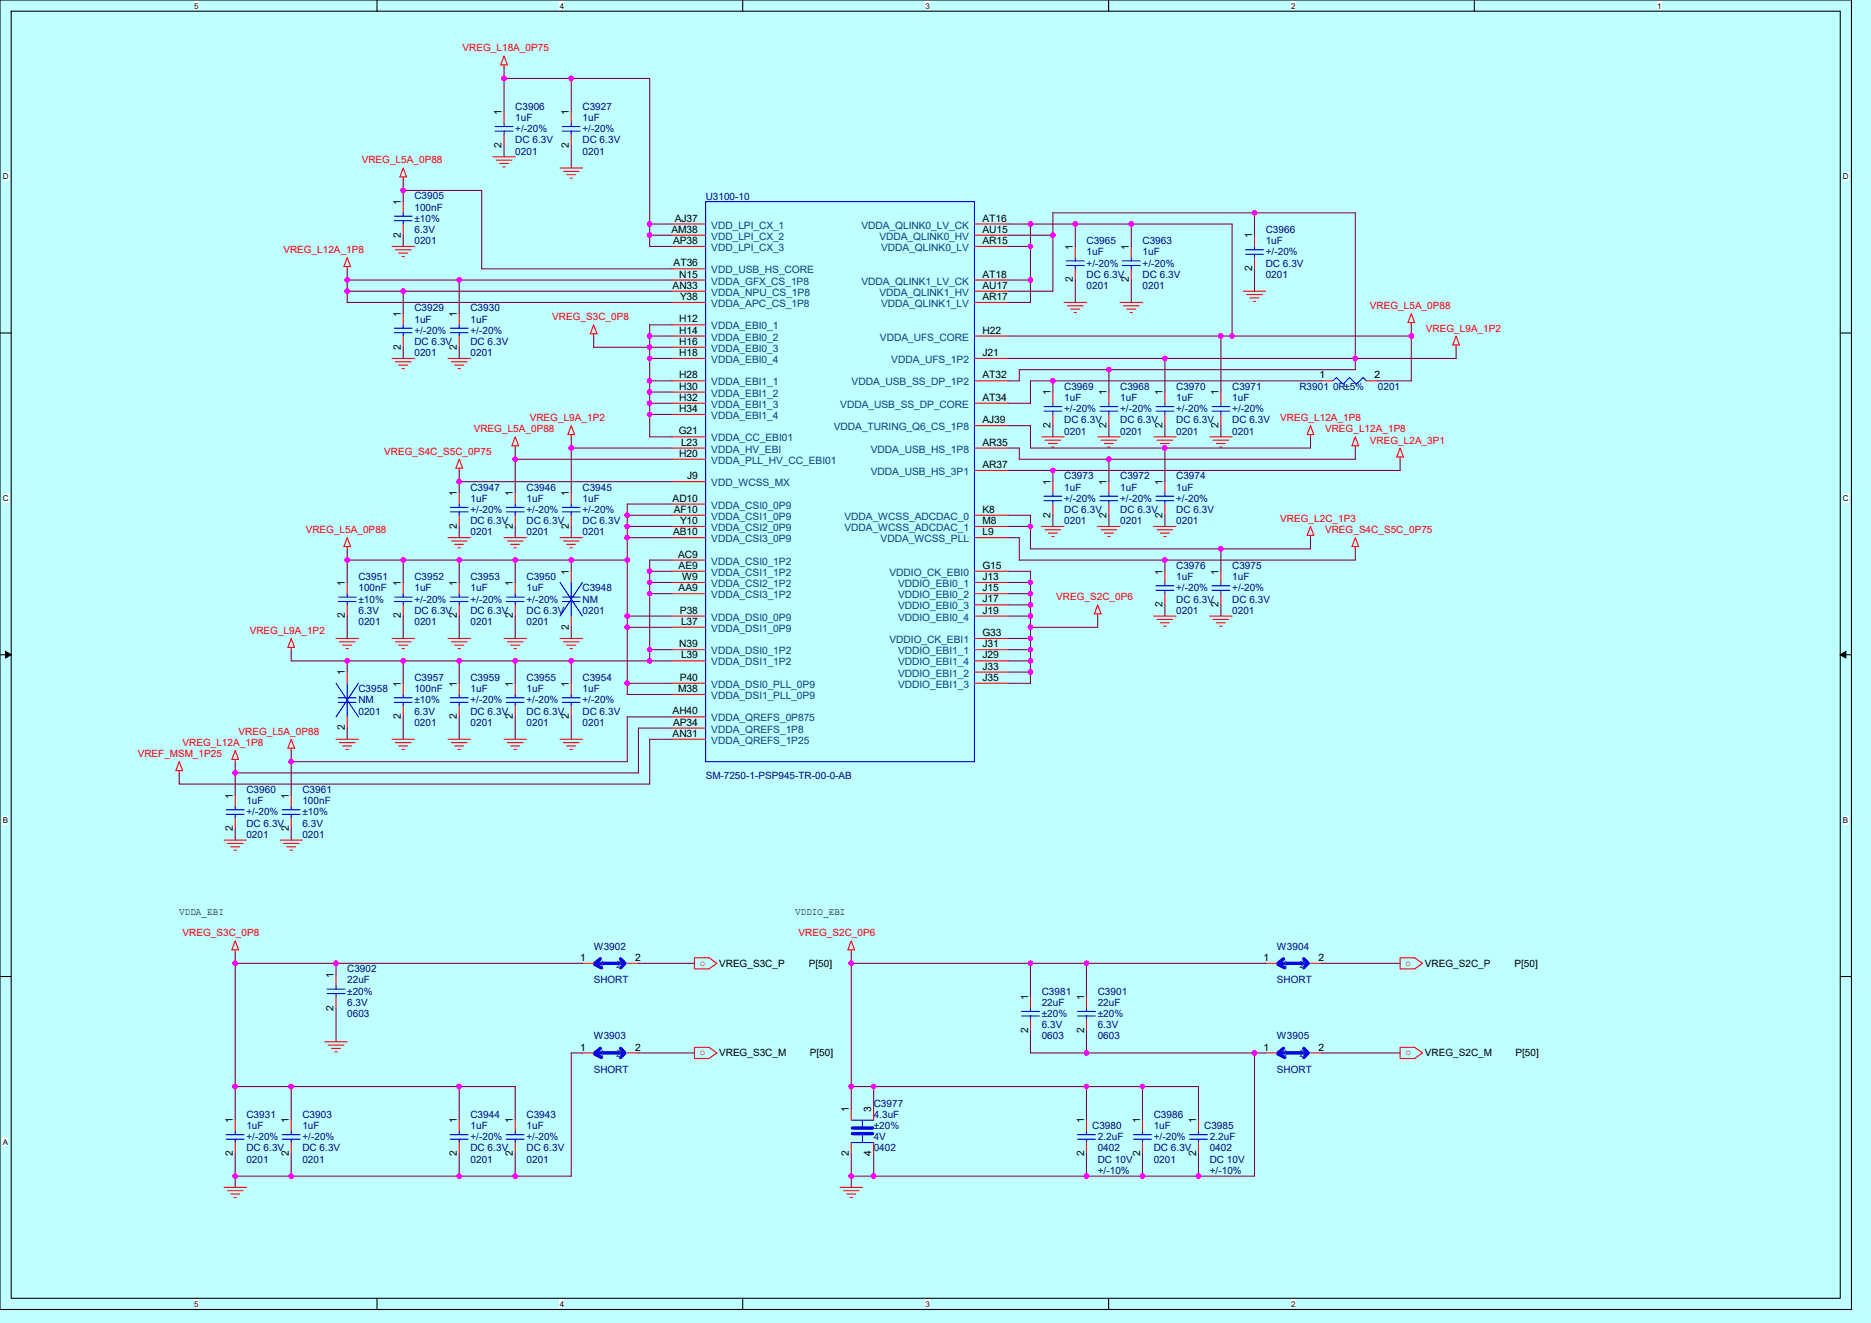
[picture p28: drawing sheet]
<svg xmlns="http://www.w3.org/2000/svg" width="297mm" height="210mm" viewBox="0 0 297 210" stroke-linecap="round" stroke-linejoin="round" font-family="sans-serif">
<defs><g id="words">
<g font-size="1.6" fill="#f00">
<text x="73.4" y="8.2">VREG_L18A_0P75</text>
<text x="57.4" y="26">VREG_L5A_0P88</text>
<text x="45" y="40.2">VREG_L12A_1P8</text>
<text x="87.7" y="50.8">VREG_S3C_0P8</text>
<text x="217.5" y="49.1">VREG_L5A_0P88</text>
<text x="226.4" y="52.6">VREG_L9A_1P2</text>
<text x="75.2" y="68.6">VREG_L5A_0P88</text>
<text x="84.1" y="66.8">VREG_L9A_1P2</text>
<text x="203.2" y="66.8">VREG_L12A_1P8</text>
<text x="210.3" y="68.6">VREG_L12A_1P8</text>
<text x="217.5" y="70.4">VREG_L2A_3P1</text>
<text x="61" y="72.2">VREG_S4C_S5C_0P75</text>
<text x="203.2" y="82.8">VREG_L2C_1P3</text>
<text x="48.5" y="84.6">VREG_L5A_0P88</text>
<text x="210.3" y="84.6">VREG_S4C_S5C_0P75</text>
<text x="167.7" y="95.3">VREG_S2C_0P6</text>
<text x="39.6" y="100.6">VREG_L9A_1P2</text>
<text x="29" y="118.4">VREG_L12A_1P8</text>
<text x="37.9" y="116.6">VREG_L5A_0P88</text>
<text x="21.9" y="120.2">VREF_MSM_1P25</text>
<text x="29" y="148.6">VREG_S3C_0P8</text>
<text x="126.8" y="148.6">VREG_S2C_0P6</text>
<text x="111.1" y="153.3">o</text>
<text x="223.1" y="153.3">o</text>
<text x="111.1" y="167.5">o</text>
<text x="223.1" y="167.5">o</text>
</g>
<g font-size="1.6" fill="#000080">
<text x="81.8" y="17.4">C3906</text>
<text x="92.5" y="17.4">C3927</text>
<text x="81.8" y="19.2">1uF</text>
<text x="81.8" y="22.8">DC 6.3V</text>
<text x="81.8" y="21">+/-20%</text>
<text x="92.5" y="19.2">1uF</text>
<text x="92.5" y="22.8">DC 6.3V</text>
<text x="92.5" y="21">+/-20%</text>
<text x="81.8" y="24.5">0201</text>
<text x="92.5" y="24.5">0201</text>
<text x="65.8" y="31.6">C3905</text>
<text x="65.8" y="33.4">100nF</text>
<text x="65.8" y="35.2">±10%</text>
<text x="112" y="31.8">U3100-10</text>
<text x="65.8" y="38.8">0201</text>
<text x="65.8" y="37">6.3V</text>
<text x="172.5" y="38.8">C3965</text>
<text x="172.5" y="40.5">1uF</text>
<text x="181.4" y="38.8">C3963</text>
<text x="181.4" y="40.5">1uF</text>
<text x="200.9" y="37">C3966</text>
<text x="200.9" y="38.8">1uF</text>
<text x="200.9" y="40.5">+/-20%</text>
<text x="172.5" y="45.9">0201</text>
<text x="172.5" y="44.1">DC 6.3V</text>
<text x="172.5" y="42.3">+/-20%</text>
<text x="181.4" y="45.9">0201</text>
<text x="181.4" y="44.1">DC 6.3V</text>
<text x="181.4" y="42.3">+/-20%</text>
<text x="200.9" y="44.1">0201</text>
<text x="200.9" y="42.3">DC 6.3V</text>
<text x="65.8" y="49.4">C3929</text>
<text x="65.8" y="51.2">1uF</text>
<text x="65.8" y="53">+/-20%</text>
<text x="74.7" y="49.4">C3930</text>
<text x="74.7" y="51.2">1uF</text>
<text x="74.7" y="53">+/-20%</text>
<text x="65.8" y="56.5">0201</text>
<text x="65.8" y="54.8">DC 6.3V</text>
<text x="74.7" y="56.5">0201</text>
<text x="74.7" y="54.8">DC 6.3V</text>
<text x="168.9" y="61.9">C3969</text>
<text x="168.9" y="63.6">1uF</text>
<text x="168.9" y="65.4">+/-20%</text>
<text x="177.8" y="61.9">C3968</text>
<text x="177.8" y="63.6">1uF</text>
<text x="177.8" y="65.4">+/-20%</text>
<text x="186.7" y="61.9">C3970</text>
<text x="186.7" y="63.6">1uF</text>
<text x="186.7" y="65.4">+/-20%</text>
<text x="195.6" y="61.9">C3971</text>
<text x="195.6" y="63.6">1uF</text>
<text x="195.6" y="65.4">+/-20%</text>
<text x="206.3" y="61.9">R3901 0R±5%</text>
<text x="218.7" y="61.9">0201</text>
<text x="168.9" y="69">0201</text>
<text x="168.9" y="67.2">DC 6.3V</text>
<text x="177.8" y="69">0201</text>
<text x="177.8" y="67.2">DC 6.3V</text>
<text x="186.7" y="69">0201</text>
<text x="186.7" y="67.2">DC 6.3V</text>
<text x="195.6" y="69">0201</text>
<text x="195.6" y="67.2">DC 6.3V</text>
<text x="74.7" y="77.9">C3947</text>
<text x="83.6" y="77.9">C3946</text>
<text x="92.5" y="77.9">C3945</text>
<text x="168.9" y="76.1">C3973</text>
<text x="168.9" y="77.9">1uF</text>
<text x="177.8" y="76.1">C3972</text>
<text x="177.8" y="77.9">1uF</text>
<text x="186.7" y="76.1">C3974</text>
<text x="186.7" y="77.9">1uF</text>
<text x="74.7" y="79.7">1uF</text>
<text x="74.7" y="83.2">DC 6.3V</text>
<text x="74.7" y="81.4">+/-20%</text>
<text x="83.6" y="79.7">1uF</text>
<text x="83.6" y="83.2">DC 6.3V</text>
<text x="83.6" y="81.4">+/-20%</text>
<text x="92.5" y="79.7">1uF</text>
<text x="92.5" y="83.2">DC 6.3V</text>
<text x="92.5" y="81.4">+/-20%</text>
<text x="168.9" y="83.2">0201</text>
<text x="168.9" y="81.4">DC 6.3V</text>
<text x="168.9" y="79.7">+/-20%</text>
<text x="177.8" y="83.2">0201</text>
<text x="177.8" y="81.4">DC 6.3V</text>
<text x="177.8" y="79.7">+/-20%</text>
<text x="186.7" y="83.2">0201</text>
<text x="186.7" y="81.4">DC 6.3V</text>
<text x="186.7" y="79.7">+/-20%</text>
<text x="74.7" y="85">0201</text>
<text x="83.6" y="85">0201</text>
<text x="92.5" y="85">0201</text>
<text x="56.9" y="92.1">C3951</text>
<text x="56.9" y="93.9">100nF</text>
<text x="56.9" y="95.7">±10%</text>
<text x="65.8" y="92.1">C3952</text>
<text x="65.8" y="93.9">1uF</text>
<text x="65.8" y="95.7">+/-20%</text>
<text x="74.7" y="92.1">C3953</text>
<text x="74.7" y="93.9">1uF</text>
<text x="74.7" y="95.7">+/-20%</text>
<text x="83.6" y="92.1">C3950</text>
<text x="83.6" y="93.9">1uF</text>
<text x="83.6" y="95.7">+/-20%</text>
<text x="92.5" y="93.9">C3948</text>
<text x="92.5" y="95.7">NM</text>
<text x="186.7" y="90.3">C3976</text>
<text x="186.7" y="92.1">1uF</text>
<text x="186.7" y="95.7">DC 6.3V</text>
<text x="186.7" y="93.9">+/-20%</text>
<text x="195.6" y="90.3">C3975</text>
<text x="195.6" y="92.1">1uF</text>
<text x="195.6" y="95.7">DC 6.3V</text>
<text x="195.6" y="93.9">+/-20%</text>
<text x="56.9" y="99.2">0201</text>
<text x="56.9" y="97.4">6.3V</text>
<text x="65.8" y="99.2">0201</text>
<text x="65.8" y="97.4">DC 6.3V</text>
<text x="74.7" y="99.2">0201</text>
<text x="74.7" y="97.4">DC 6.3V</text>
<text x="83.6" y="99.2">0201</text>
<text x="83.6" y="97.4">DC 6.3V</text>
<text x="92.5" y="97.4">0201</text>
<text x="186.7" y="97.4">0201</text>
<text x="195.6" y="97.4">0201</text>
<text x="56.9" y="109.9">C3958</text>
<text x="56.9" y="111.7">NM</text>
<text x="56.9" y="113.4">0201</text>
<text x="65.8" y="108.1">C3957</text>
<text x="65.8" y="109.9">100nF</text>
<text x="65.8" y="113.4">6.3V</text>
<text x="65.8" y="111.7">±10%</text>
<text x="74.7" y="108.1">C3959</text>
<text x="74.7" y="109.9">1uF</text>
<text x="74.7" y="113.4">DC 6.3V</text>
<text x="74.7" y="111.7">+/-20%</text>
<text x="83.6" y="108.1">C3955</text>
<text x="83.6" y="109.9">1uF</text>
<text x="83.6" y="113.4">DC 6.3V</text>
<text x="83.6" y="111.7">+/-20%</text>
<text x="92.5" y="108.1">C3954</text>
<text x="92.5" y="109.9">1uF</text>
<text x="92.5" y="113.4">DC 6.3V</text>
<text x="92.5" y="111.7">+/-20%</text>
<text x="65.8" y="115.2">0201</text>
<text x="74.7" y="115.2">0201</text>
<text x="83.6" y="115.2">0201</text>
<text x="92.5" y="115.2">0201</text>
<text x="39.1" y="125.9">C3960</text>
<text x="48" y="125.9">C3961</text>
<text x="112" y="123.6">SM-7250-1-PSP945-TR-00-0-AB</text>
<text x="39.1" y="127.7">1uF</text>
<text x="39.1" y="131.2">DC 6.3V</text>
<text x="39.1" y="129.4">+/-20%</text>
<text x="48" y="127.7">100nF</text>
<text x="48" y="131.2">6.3V</text>
<text x="48" y="129.4">±10%</text>
<text x="39.1" y="133">0201</text>
<text x="48" y="133">0201</text>
<text x="55.1" y="154.3">C3902</text>
<text x="94.2" y="150.8">W3902</text>
<text x="202.7" y="150.8">W3904</text>
<text x="55.1" y="156.1">22uF</text>
<text x="55.1" y="161.4">0603</text>
<text x="55.1" y="159.7">6.3V</text>
<text x="55.1" y="157.9">±20%</text>
<text x="94.2" y="156.1">SHORT</text>
<text x="165.4" y="157.9">C3981</text>
<text x="165.4" y="159.7">22uF</text>
<text x="165.4" y="161.4">±20%</text>
<text x="174.3" y="157.9">C3901</text>
<text x="174.3" y="159.7">22uF</text>
<text x="174.3" y="161.4">±20%</text>
<text x="202.7" y="156.1">SHORT</text>
<text x="94.2" y="165">W3903</text>
<text x="165.4" y="165">0603</text>
<text x="165.4" y="163.2">6.3V</text>
<text x="174.3" y="165">0603</text>
<text x="174.3" y="163.2">6.3V</text>
<text x="202.7" y="165">W3905</text>
<text x="94.2" y="170.3">SHORT</text>
<text x="202.7" y="170.3">SHORT</text>
<text x="39.1" y="177.4">C3931</text>
<text x="39.1" y="179.2">1uF</text>
<text x="48" y="177.4">C3903</text>
<text x="48" y="179.2">1uF</text>
<text x="74.7" y="177.4">C3944</text>
<text x="74.7" y="179.2">1uF</text>
<text x="83.6" y="177.4">C3943</text>
<text x="83.6" y="179.2">1uF</text>
<text x="138.7" y="175.7">C3977</text>
<text x="138.7" y="177.4">4.3uF</text>
<text x="138.7" y="179.2">±20%</text>
<text x="173.4" y="179.2">C3980</text>
<text x="183.1" y="177.4">C3986</text>
<text x="183.1" y="179.2">1uF</text>
<text x="191.1" y="179.2">C3985</text>
<text x="39.1" y="184.6">0201</text>
<text x="39.1" y="182.8">DC 6.3V</text>
<text x="39.1" y="181">+/-20%</text>
<text x="48" y="184.6">0201</text>
<text x="48" y="182.8">DC 6.3V</text>
<text x="48" y="181">+/-20%</text>
<text x="74.7" y="184.6">0201</text>
<text x="74.7" y="182.8">DC 6.3V</text>
<text x="74.7" y="181">+/-20%</text>
<text x="83.6" y="184.6">0201</text>
<text x="83.6" y="182.8">DC 6.3V</text>
<text x="83.6" y="181">+/-20%</text>
<text x="138.7" y="182.8">0402</text>
<text x="138.7" y="181">4V</text>
<text x="174.3" y="181">2.2uF</text>
<text x="174.3" y="182.8">0402</text>
<text x="174.3" y="184.6">DC 10V</text>
<text x="183.1" y="184.6">0201</text>
<text x="183.1" y="182.8">DC 6.3V</text>
<text x="183.1" y="181">+/-20%</text>
<text x="192" y="181">2.2uF</text>
<text x="192" y="182.8">0402</text>
<text x="192" y="184.6">DC 10V</text>
<text x="174.3" y="186.3">+/-10%</text>
<text x="192" y="186.3">+/-10%</text>
</g>
<g font-size="1.6">
<text x="79.6" y="23.5" transform="rotate(-90 79.6 23.5)">2</text>
<text x="79.6" y="18.3" transform="rotate(-90 79.6 18.3)">1</text>
<text x="90.3" y="23.5" transform="rotate(-90 90.3 23.5)">2</text>
<text x="90.3" y="18.3" transform="rotate(-90 90.3 18.3)">1</text>
<text x="63.6" y="32.5" transform="rotate(-90 63.6 32.5)">1</text>
<text x="107.1" y="35.2">AJ37</text>
<text x="155.9" y="35.2">AT16</text>
<text x="63.6" y="37.7" transform="rotate(-90 63.6 37.7)">2</text>
<text x="106.6" y="37">AM38</text>
<text x="106.8" y="38.7">AP38</text>
<text x="155.9" y="38.7">AR15</text>
<text x="155.9" y="37">AU15</text>
<text x="170.3" y="39.6" transform="rotate(-90 170.3 39.6)">1</text>
<text x="179.2" y="39.6" transform="rotate(-90 179.2 39.6)">1</text>
<text x="198.8" y="37.9" transform="rotate(-90 198.8 37.9)">1</text>
<text x="106.8" y="45.8">AN33</text>
<text x="106.9" y="42.3">AT36</text>
<text x="107.8" y="44.1">N15</text>
<text x="108" y="47.6">Y38</text>
<text x="155.9" y="47.6">AR17</text>
<text x="155.9" y="44.1">AT18</text>
<text x="155.9" y="45.8">AU17</text>
<text x="170.3" y="44.8" transform="rotate(-90 170.3 44.8)">2</text>
<text x="179.2" y="44.8" transform="rotate(-90 179.2 44.8)">2</text>
<text x="198.8" y="43" transform="rotate(-90 198.8 43)">2</text>
<text x="63.6" y="50.3" transform="rotate(-90 63.6 50.3)">1</text>
<text x="72.5" y="50.3" transform="rotate(-90 72.5 50.3)">1</text>
<text x="107.8" y="51.2">H12</text>
<text x="107.8" y="53">H14</text>
<text x="155.9" y="53">H22</text>
<text x="63.6" y="55.5" transform="rotate(-90 63.6 55.5)">2</text>
<text x="72.5" y="55.5" transform="rotate(-90 72.5 55.5)">2</text>
<text x="107.8" y="54.7">H16</text>
<text x="107.8" y="56.5">H18</text>
<text x="155.9" y="56.5">J21</text>
<text x="107.8" y="60.1">H28</text>
<text x="107.8" y="61.8">H30</text>
<text x="107.8" y="63.6">H32</text>
<text x="107.8" y="65.4">H34</text>
<text x="155.9" y="60.1">AT32</text>
<text x="155.9" y="63.6">AT34</text>
<text x="166.8" y="62.7" transform="rotate(-90 166.8 62.7)">1</text>
<text x="175.6" y="62.7" transform="rotate(-90 175.6 62.7)">1</text>
<text x="184.5" y="62.7" transform="rotate(-90 184.5 62.7)">1</text>
<text x="193.4" y="62.7" transform="rotate(-90 193.4 62.7)">1</text>
<text x="209.5" y="60.1">1</text>
<text x="218.2" y="60.1">2</text>
<text x="107.7" y="69">G21</text>
<text x="108.1" y="70.7">L23</text>
<text x="155.9" y="67.2">AJ39</text>
<text x="155.9" y="70.7">AR35</text>
<text x="166.8" y="67.9" transform="rotate(-90 166.8 67.9)">2</text>
<text x="175.6" y="67.9" transform="rotate(-90 175.6 67.9)">2</text>
<text x="184.5" y="67.9" transform="rotate(-90 184.5 67.9)">2</text>
<text x="193.4" y="67.9" transform="rotate(-90 193.4 67.9)">2</text>
<text x="107.8" y="72.5">H20</text>
<text x="109.1" y="76.1">J9</text>
<text x="155.9" y="74.3">AR37</text>
<text x="166.8" y="77" transform="rotate(-90 166.8 77)">1</text>
<text x="175.6" y="77" transform="rotate(-90 175.6 77)">1</text>
<text x="184.5" y="77" transform="rotate(-90 184.5 77)">1</text>
<text x="72.5" y="83.9" transform="rotate(-90 72.5 83.9)">2</text>
<text x="72.5" y="78.8" transform="rotate(-90 72.5 78.8)">1</text>
<text x="81.4" y="83.9" transform="rotate(-90 81.4 83.9)">2</text>
<text x="81.4" y="78.8" transform="rotate(-90 81.4 78.8)">1</text>
<text x="90.3" y="83.9" transform="rotate(-90 90.3 83.9)">2</text>
<text x="90.3" y="78.8" transform="rotate(-90 90.3 78.8)">1</text>
<text x="106.8" y="79.6">AD10</text>
<text x="106.9" y="81.4">AF10</text>
<text x="108" y="83.2">Y10</text>
<text x="155.9" y="81.4">K8</text>
<text x="155.9" y="83.2">M8</text>
<text x="166.8" y="82.2" transform="rotate(-90 166.8 82.2)">2</text>
<text x="175.6" y="82.2" transform="rotate(-90 175.6 82.2)">2</text>
<text x="184.5" y="82.2" transform="rotate(-90 184.5 82.2)">2</text>
<text x="106.8" y="85">AB10</text>
<text x="107.6" y="88.5">AC9</text>
<text x="155.9" y="85">L9</text>
<text x="54.7" y="93" transform="rotate(-90 54.7 93)">1</text>
<text x="63.6" y="93" transform="rotate(-90 63.6 93)">1</text>
<text x="72.5" y="93" transform="rotate(-90 72.5 93)">1</text>
<text x="81.4" y="93" transform="rotate(-90 81.4 93)">1</text>
<text x="90.3" y="91.2" transform="rotate(-90 90.3 91.2)">1</text>
<text x="107.7" y="93.9">AA9</text>
<text x="107.7" y="90.3">AE9</text>
<text x="108.3" y="92.1">W9</text>
<text x="155.9" y="90.3">G15</text>
<text x="155.9" y="92.1">J13</text>
<text x="155.9" y="93.9">J15</text>
<text x="155.9" y="95.6">J17</text>
<text x="184.5" y="91.2" transform="rotate(-90 184.5 91.2)">1</text>
<text x="193.4" y="91.2" transform="rotate(-90 193.4 91.2)">1</text>
<text x="54.7" y="98.2" transform="rotate(-90 54.7 98.2)">2</text>
<text x="63.6" y="98.2" transform="rotate(-90 63.6 98.2)">2</text>
<text x="72.5" y="98.2" transform="rotate(-90 72.5 98.2)">2</text>
<text x="81.4" y="98.2" transform="rotate(-90 81.4 98.2)">2</text>
<text x="90.3" y="99.9" transform="rotate(-90 90.3 99.9)">2</text>
<text x="107.9" y="97.4">P38</text>
<text x="108.1" y="99.2">L37</text>
<text x="155.9" y="101">G33</text>
<text x="155.9" y="97.4">J19</text>
<text x="184.5" y="96.4" transform="rotate(-90 184.5 96.4)">2</text>
<text x="193.4" y="96.4" transform="rotate(-90 193.4 96.4)">2</text>
<text x="54.7" y="107.2" transform="rotate(-90 54.7 107.2)">1</text>
<text x="107.8" y="102.7">N39</text>
<text x="108.1" y="104.5">L39</text>
<text x="155.9" y="102.7">J31</text>
<text x="155.9" y="106.3">J33</text>
<text x="155.9" y="104.5">J29</text>
<text x="63.6" y="109" transform="rotate(-90 63.6 109)">1</text>
<text x="72.5" y="109" transform="rotate(-90 72.5 109)">1</text>
<text x="81.4" y="109" transform="rotate(-90 81.4 109)">1</text>
<text x="90.3" y="109" transform="rotate(-90 90.3 109)">1</text>
<text x="106.8" y="113.4">AH40</text>
<text x="107.7" y="109.9">M38</text>
<text x="107.9" y="108.1">P40</text>
<text x="155.9" y="108.1">J35</text>
<text x="54.7" y="115.9" transform="rotate(-90 54.7 115.9)">2</text>
<text x="63.6" y="114.2" transform="rotate(-90 63.6 114.2)">2</text>
<text x="72.5" y="114.2" transform="rotate(-90 72.5 114.2)">2</text>
<text x="81.4" y="114.2" transform="rotate(-90 81.4 114.2)">2</text>
<text x="90.3" y="114.2" transform="rotate(-90 90.3 114.2)">2</text>
<text x="106.8" y="117">AN31</text>
<text x="106.8" y="115.2">AP34</text>
<text x="37" y="131.9" transform="rotate(-90 37 131.9)">2</text>
<text x="37" y="126.8" transform="rotate(-90 37 126.8)">1</text>
<text x="45.8" y="131.9" transform="rotate(-90 45.8 131.9)">2</text>
<text x="45.8" y="126.8" transform="rotate(-90 45.8 126.8)">1</text>
<text x="28.4" y="145.3">VDDA_EBI</text>
<text x="126.2" y="145.3">VDDIO_EBI</text>
<text x="53" y="155.2" transform="rotate(-90 53 155.2)">1</text>
<text x="92.1" y="152.5">1</text>
<text x="100.8" y="152.5">2</text>
<text x="114.2" y="153.4">VREG_S3C_P</text>
<text x="128.4" y="153.4">P[50]</text>
<text x="200.6" y="152.5">1</text>
<text x="209.3" y="152.5">2</text>
<text x="226.2" y="153.4">VREG_S2C_P</text>
<text x="240.4" y="153.4">P[50]</text>
<text x="53" y="160.4" transform="rotate(-90 53 160.4)">2</text>
<text x="163.2" y="158.8" transform="rotate(-90 163.2 158.8)">1</text>
<text x="172.1" y="158.8" transform="rotate(-90 172.1 158.8)">1</text>
<text x="92.1" y="166.8">1</text>
<text x="100.8" y="166.8">2</text>
<text x="114.2" y="167.7">VREG_S3C_M</text>
<text x="128.6" y="167.7">P[50]</text>
<text x="163.2" y="164" transform="rotate(-90 163.2 164)">2</text>
<text x="172.1" y="164" transform="rotate(-90 172.1 164)">2</text>
<text x="200.6" y="166.8">1</text>
<text x="209.3" y="166.8">2</text>
<text x="226.2" y="167.7">VREG_S2C_M</text>
<text x="240.6" y="167.7">P[50]</text>
<text x="37" y="178.3" transform="rotate(-90 37 178.3)">1</text>
<text x="45.8" y="178.3" transform="rotate(-90 45.8 178.3)">1</text>
<text x="72.5" y="178.3" transform="rotate(-90 72.5 178.3)">1</text>
<text x="81.4" y="178.3" transform="rotate(-90 81.4 178.3)">1</text>
<text x="134.7" y="176.5" transform="rotate(-90 134.7 176.5)">1</text>
<text x="138.3" y="176.5" transform="rotate(-90 138.3 176.5)">3</text>
<text x="172.1" y="178.3" transform="rotate(-90 172.1 178.3)">1</text>
<text x="181" y="178.3" transform="rotate(-90 181 178.3)">1</text>
<text x="189.9" y="178.3" transform="rotate(-90 189.9 178.3)">1</text>
<text x="37" y="183.5" transform="rotate(-90 37 183.5)">2</text>
<text x="45.8" y="183.5" transform="rotate(-90 45.8 183.5)">2</text>
<text x="72.5" y="183.5" transform="rotate(-90 72.5 183.5)">2</text>
<text x="81.4" y="183.5" transform="rotate(-90 81.4 183.5)">2</text>
<text x="134.7" y="183.5" transform="rotate(-90 134.7 183.5)">2</text>
<text x="138.3" y="183.5" transform="rotate(-90 138.3 183.5)">4</text>
<text x="172.1" y="183.5" transform="rotate(-90 172.1 183.5)">2</text>
<text x="181" y="183.5" transform="rotate(-90 181 183.5)">2</text>
<text x="189.9" y="183.5" transform="rotate(-90 189.9 183.5)">2</text>
</g>
<g font-size="1.6" fill="#004080">
<text x="112.9" y="36.3">VDD_LPI_CX_1</text>
<text x="112.9" y="38.1">VDD_LPI_CX_2</text>
<text x="112.9" y="39.8">VDD_LPI_CX_3</text>
<text x="136.7" y="36.3">VDDA_QLINK0_LV_CK</text>
<text x="139.6" y="38.1">VDDA_QLINK0_HV</text>
<text x="139.9" y="39.8">VDDA_QLINK0_LV</text>
<text x="112.9" y="45.2">VDDA_GFX_CS_1P8</text>
<text x="112.9" y="43.4">VDD_USB_HS_CORE</text>
<text x="112.9" y="46.9">VDDA_NPU_CS_1P8</text>
<text x="136.7" y="45.2">VDDA_QLINK1_LV_CK</text>
<text x="139.6" y="46.9">VDDA_QLINK1_HV</text>
<text x="112.9" y="48.7">VDDA_APC_CS_1P8</text>
<text x="112.9" y="52.3">VDDA_EBI0_1</text>
<text x="139.9" y="48.7">VDDA_QLINK1_LV</text>
<text x="112.9" y="54.1">VDDA_EBI0_2</text>
<text x="112.9" y="55.8">VDDA_EBI0_3</text>
<text x="112.9" y="57.6">VDDA_EBI0_4</text>
<text x="139.7" y="54.1">VDDA_UFS_CORE</text>
<text x="141.5" y="57.6">VDDA_UFS_1P2</text>
<text x="112.9" y="61.2">VDDA_EBI1_1</text>
<text x="112.9" y="63">VDDA_EBI1_2</text>
<text x="112.9" y="64.7">VDDA_EBI1_3</text>
<text x="133.4" y="64.7">VDDA_USB_SS_DP_CORE</text>
<text x="135.2" y="61.2">VDDA_USB_SS_DP_1P2</text>
<text x="112.9" y="70.1">VDDA_CC_EBI01</text>
<text x="112.9" y="71.8">VDDA_HV_EBI</text>
<text x="112.9" y="66.5">VDDA_EBI1_4</text>
<text x="132.3" y="68.3">VDDA_TURING_Q6_CS_1P8</text>
<text x="138.2" y="71.8">VDDA_USB_HS_1P8</text>
<text x="112.9" y="73.6">VDDA_PLL_HV_CC_EBI01</text>
<text x="112.9" y="77.2">VDD_WCSS_MX</text>
<text x="138.2" y="75.4">VDDA_USB_HS_3P1</text>
<text x="112.9" y="80.7">VDDA_CSI0_0P9</text>
<text x="112.9" y="82.5">VDDA_CSI1_0P9</text>
<text x="134" y="82.5">VDDA_WCSS_ADCDAC_0</text>
<text x="112.9" y="86.1">VDDA_CSI3_0P9</text>
<text x="112.9" y="84.3">VDDA_CSI2_0P9</text>
<text x="112.9" y="89.6">VDDA_CSI0_1P2</text>
<text x="134" y="84.3">VDDA_WCSS_ADCDAC_1</text>
<text x="139.8" y="86.1">VDDA_WCSS_PLL</text>
<text x="112.9" y="95">VDDA_CSI3_1P2</text>
<text x="112.9" y="93.2">VDDA_CSI2_1P2</text>
<text x="112.9" y="91.4">VDDA_CSI1_1P2</text>
<text x="141.2" y="91.4">VDDIO_CK_EBI0</text>
<text x="142.5" y="93.2">VDDIO_EBI0_1</text>
<text x="142.5" y="95">VDDIO_EBI0_2</text>
<text x="112.9" y="98.5">VDDA_DSI0_0P9</text>
<text x="112.9" y="100.3">VDDA_DSI1_0P9</text>
<text x="142.5" y="96.7">VDDIO_EBI0_3</text>
<text x="142.5" y="98.5">VDDIO_EBI0_4</text>
<text x="112.9" y="103.8">VDDA_DSI0_1P2</text>
<text x="112.9" y="105.6">VDDA_DSI1_1P2</text>
<text x="141.2" y="102.1">VDDIO_CK_EBI1</text>
<text x="142.5" y="103.8">VDDIO_EBI1_1</text>
<text x="142.5" y="107.4">VDDIO_EBI1_2</text>
<text x="142.5" y="105.6">VDDIO_EBI1_4</text>
<text x="112.9" y="109.2">VDDA_DSI0_PLL_0P9</text>
<text x="112.9" y="111">VDDA_DSI1_PLL_0P9</text>
<text x="142.5" y="109.2">VDDIO_EBI1_3</text>
<text x="112.9" y="114.5">VDDA_QREFS_0P875</text>
<text x="112.9" y="118.1">VDDA_QREFS_1P25</text>
<text x="112.9" y="116.3">VDDA_QREFS_1P8</text>
<text x="95.1" y="153.6">1</text>
<text x="97.8" y="153.6">2</text>
<text x="203.6" y="153.6">1</text>
<text x="206.3" y="153.6">2</text>
<text x="95.1" y="167.9">1</text>
<text x="97.8" y="167.9">2</text>
<text x="203.6" y="167.9">1</text>
<text x="206.3" y="167.9">2</text>
</g>
<g font-size="1.3">
<text x="30.8" y="1.4">5</text>
<text x="88.9" y="1.4">4</text>
<text x="146.9" y="1.4">3</text>
<text x="205" y="1.4">2</text>
<text x="263" y="1.4">1</text>
<text x=".4" y="28.5">D</text>
<text x="292.5" y="28.5">D</text>
<text x=".4" y="79.5">C</text>
<text x="292.5" y="79.5">C</text>
<text x=".4" y="130.6">B</text>
<text x="292.5" y="130.6">B</text>
<text x=".4" y="181.7">A</text>
<text x="30.8" y="207.4">5</text>
<text x="88.9" y="207.4">4</text>
<text x="146.9" y="207.4">3</text>
<text x="205" y="207.4">2</text>
</g>
</g></defs>
<path d="M0 0h297v210h-297z" fill="#bfffff"/>
<path d="M0 0h293.9v207.9h-293.9zM1.8 1.8h290.3v204.3h-290.3z" fill="none" stroke="#000" stroke-width=".17"/>
<g fill="#fff">
<path d="M30.8 .2h.7v1.4h-.7z"/>
<path d="M30.8 206.3h.7v1.4h-.7z"/>
</g>
<path d="M59.8 0v1.8M59.8 206.1v1.8" fill="none" stroke="#000" stroke-width=".17"/>
<g fill="#fff">
<path d="M88.9 .2h.7v1.4h-.7z"/>
<path d="M88.9 206.3h.7v1.4h-.7z"/>
</g>
<path d="M117.9 0v1.8M117.9 206.1v1.8" fill="none" stroke="#000" stroke-width=".17"/>
<g fill="#fff">
<path d="M146.9 .2h.7v1.4h-.7z"/>
<path d="M146.9 206.3h.7v1.4h-.7z"/>
</g>
<path d="M176 0v1.8M176 206.1v1.8" fill="none" stroke="#000" stroke-width=".17"/>
<g fill="#fff">
<path d="M205 .2h.7v1.4h-.7z"/>
<path d="M205 206.3h.7v1.4h-.7z"/>
</g>
<path d="M234 0v1.8" fill="none" stroke="#000" stroke-width=".17"/>
<g fill="#fff">
<path d="M263.1 .2h.7v1.4h-.7z"/>
<path d="M.4 27.3h1v1.4h-1z"/>
<path d="M292.6 27.3h.9v1.4h-.9z"/>
<path d="M.4 78.4h1v1.4h-1z"/>
<path d="M292.6 78.4h.9v1.4h-.9z"/>
</g>
<path d="M0 52.9h1.8M292.1 52.9h1.8" fill="none" stroke="#000" stroke-width=".17"/>
<g fill="#fff">
<path d="M.4 129.5h.9v1.4h-.9z"/>
<path d="M292.6 129.5h.8v1.4h-.8z"/>
</g>
<path d="M0 103.9h1.8M292.1 103.9h1.8" fill="none" stroke="#000" stroke-width=".17"/>
<path d="M.9 103.4l.9 .5-.9 .5zM292.1 103.9l.9-.5v1z" fill="#000" stroke="#000" stroke-width=".16"/>
<path d="M.4 180.5h.9v1.4h-.9z" fill="#fff"/>
<path d="M0 155h1.8M292.1 155h1.8" fill="none" stroke="#000" stroke-width=".17"/>
<g fill="none" stroke="#f00" stroke-width=".17">
<path d="M80 8.9l.5 1.4h-1zM80 10.3v.4M80 17.8v1.8M90.7 17.8v1.8M62.2 39.1h3.6M62.8 39.6h2.5M64 26.7l.5 1.4h-1zM64 28.1v.3M64 32v1.8M64 35.6v1.7M78.2 24.9h3.6M78.8 25.4h2.5"/>
<path d="M79.3 26h1.4M79.8 26.5h.4M80 21.3v1.8M88.9 26.7h3.6M89.4 27.2h2.5M90 27.7h1.4M90.5 28.3h.3M90.7 21.3v1.8M106.7 35.6h5.3M106.7 37.3h5.3M106.7 39.1h5.3M154.7 37.3h5.3"/>
<path d="M154.7 39.1h5.3M154.7 35.6h5.3M170.7 39.1v1.8M179.6 39.1v1.8M199.1 37.3v1.8M55.1 40.9l.5 1.4h-1zM55.1 42.3v.4M62.2 56.9h3.6M62.8 57.4h2.5M63.3 40.2h1.4M63.3 58h1.4M63.8 40.7h.4"/>
<path d="M63.8 58.5h.4M64 49.8v1.8M64 53.3v1.8M71.1 56.9h3.6M71.6 57.4h2.5M72.2 58h1.4M72.7 58.5h.4M72.9 49.8v1.8M72.9 53.3v1.8M94.2 51.6l.6 1.4h-1.1zM94.2 53v.3M106.7 44.4h5.3"/>
<path d="M106.7 42.7h5.3M106.7 46.2h5.3M106.7 48h5.3M106.7 51.6h5.3M106.7 53.3h5.3M106.7 55.1h5.3M106.7 56.9h5.3M154.7 46.2h5.3M154.7 48h5.3M154.7 44.4h5.3M154.7 56.9h5.3M154.7 53.3h5.3"/>
<path d="M168.9 48h3.6M169.4 48.5h2.5M170 49.1h1.4M170.5 49.6h.4M170.7 42.7v1.7M177.8 48h3.6M178.3 48.5h2.5M178.9 49.1h1.4M179.4 49.6h.3M179.6 42.7v1.8M197.4 46.2h3.5M197.9 46.8h2.5"/>
<path d="M198.4 47.3h1.5M199 47.8h.3M199.1 40.9v1.8M224 49.8l.6 1.4h-1.1zM224 51.2v.4M231.1 53.3l.6 1.5h-1.1zM231.1 54.8v.3M72.9 72.9l.5 1.4h-1zM72.9 74.3v.4M72.9 78.2v1.8M81.8 69.3l.5 1.5h-1zM81.8 70.8v.3"/>
<path d="M81.8 78.2v1.8M90.7 67.6l.5 1.4h-1.1zM90.7 69v.3M90.7 78.2v1.8M106.7 69.3h5.3M106.7 71.1h5.3M106.7 72.9h5.3M106.7 76.5h5.3M106.7 60.5h5.3M106.7 62.2h5.3M106.7 64h5.3M106.7 65.8h5.3"/>
<path d="M154.7 60.5h5.3M154.7 64h5.3M154.7 67.6h5.3M154.7 71.1h5.3M154.7 74.7h5.3M165.4 69.3h3.5M165.9 69.9h2.5M166.4 70.4h1.5M167 71h.3M167.1 76.5v1.7M167.1 62.2v1.8M167.1 65.8v1.8"/>
<path d="M174.2 69.3h3.6M174.8 69.9h2.5M175.3 70.4h1.4M175.9 71h.3M176 62.2v1.8M176 65.8v1.8M176 76.5v1.7M183.1 69.3h3.6M183.7 69.9h2.5M184.2 70.4h1.4M184.7 71h.4M184.9 62.2v1.8"/>
<path d="M184.9 65.8v1.8M184.9 76.5v1.7M192 69.3h3.6M192.6 69.9h2.5M193.1 70.4h1.4M193.6 71h.4M193.8 62.2v1.8M193.8 65.8v1.8M208 67.6l.6 1.4h-1.1zM208 69v.3M209.8 60.5h1.8M215.1 69.3l.6 1.5h-1.1z"/>
<path d="M215.1 70.8v.3M216.9 60.5h1.8M222.2 71.1l.6 1.4h-1.1zM222.2 72.5v.4M55.1 85.3l.5 1.5h-1zM55.1 86.8v.3M55.1 92.5v1.7M55.1 96v1.8M64 92.5v1.7M64 96v1.8M71.1 85.3h3.6M71.6 85.9h2.5"/>
<path d="M72.2 86.4h1.4M72.7 87h.4M72.9 92.5v1.7M72.9 96v1.8M72.9 81.8v1.8M80 85.3h3.6M80.5 85.9h2.5M81.1 86.4h1.4M81.6 87h.4M81.8 81.8v1.8M81.8 92.5v1.7M81.8 96v1.8"/>
<path d="M88.9 85.3h3.6M89.4 85.9h2.5M90 86.4h1.4M90.5 87h.3M90.7 81.8v1.8M90.7 90.7v1.8M90.7 97.8v1.8M106.7 80h5.3M106.7 94.2h5.3M106.7 92.5h5.3M106.7 85.3h5.3M106.7 83.6h5.3"/>
<path d="M106.7 88.9h5.3M106.7 81.8h5.3M106.7 90.7h5.3M106.7 97.8h5.3M106.7 99.6h5.3M154.7 90.7h5.3M154.7 81.8h5.3M154.7 83.6h5.3M154.7 85.3h5.3M154.7 92.5h5.3M154.7 94.2h5.3M154.7 96h5.3"/>
<path d="M154.7 97.8h5.3M165.4 83.6h3.5M165.9 84.1h2.5M166.4 84.6h1.5M167 85.2h.3M167.1 80v1.8M174.2 96l.6 1.4h-1.1zM174.2 83.6h3.6M174.2 97.4v.4M174.8 84.1h2.5M175.3 84.6h1.4M175.9 85.2h.3"/>
<path d="M176 80v1.8M183.1 83.6h3.6M183.1 97.8h3.6M183.7 84.1h2.5M183.7 98.3h2.5M184.2 84.6h1.4M184.2 98.8h1.4M184.7 85.2h.4M184.7 99.4h.4M184.9 80v1.8M184.9 90.7v1.8M184.9 94.2v1.8"/>
<path d="M192 97.8h3.6M192.6 98.3h2.5M193.1 98.8h1.4M193.6 99.4h.4M193.8 90.7v1.8M193.8 94.2v1.8M208 83.6l.6 1.4h-1.1zM208 85v.3M215.1 85.3l.6 1.5h-1.1zM215.1 86.8v.3M37.3 119.1l.6 1.4h-1.1zM46.2 101.3l.6 1.5h-1.1z"/>
<path d="M46.2 117.3l.6 1.5h-1.1zM46.2 102.8v.3M46.2 118.8v.3M53.3 101.3h3.6M53.3 117.3h3.6M53.9 101.9h2.5M53.9 117.9h2.5M54.4 102.4h1.4M54.4 118.4h1.4M54.9 103h.4M54.9 119h.4M55.1 106.7v1.8"/>
<path d="M55.1 113.8v1.8M62.2 101.3h3.6M62.2 117.3h3.6M62.8 101.9h2.5M62.8 117.9h2.5M63.3 102.4h1.4M63.3 118.4h1.4M63.8 103h.4M63.8 119h.4M64 108.5v1.7M64 112v1.8M71.1 101.3h3.6"/>
<path d="M71.1 117.3h3.6M71.6 101.9h2.5M71.6 117.9h2.5M72.2 102.4h1.4M72.2 118.4h1.4M72.7 103h.4M72.7 119h.4M72.9 108.5v1.7M72.9 112v1.8M80 101.3h3.6M80 117.3h3.6M80.5 101.9h2.5"/>
<path d="M80.5 117.9h2.5M81.1 102.4h1.4M81.1 118.4h1.4M81.6 103h.4M81.6 119h.4M81.8 108.5v1.7M81.8 112v1.8M88.9 101.3h3.6M88.9 117.3h3.6M89.4 101.9h2.5M89.4 117.9h2.5M90 102.4h1.4"/>
<path d="M90 118.4h1.4M90.5 103h.3M90.5 119h.3M90.7 108.5v1.7M90.7 112v1.8M106.7 103.1h5.3M106.7 104.9h5.3M106.7 108.5h5.3M106.7 110.2h5.3M106.7 113.8h5.3M106.7 117.3h5.3M106.7 115.6h5.3"/>
<path d="M154.7 101.3h5.3M154.7 103.1h5.3M154.7 106.7h5.3M154.7 108.5h5.3M154.7 104.9h5.3M28.4 120.9l.6 1.4h-1.1zM28.4 122.3v.4M35.6 133.3h3.5M36.1 133.9h2.5M36.6 134.4h1.5M37.2 135h.3M37.3 120.5v.4"/>
<path d="M37.3 126.2v1.8M37.3 129.8v1.8M44.4 133.3h3.6M45 133.9h2.5M45.5 134.4h1.4M46.1 135h.3M46.2 126.2v1.8M46.2 129.8v1.8M37.3 149.4l.6 1.4h-1.1zM37.3 150.8v.3M53.3 154.7v1.8M53.3 158.2v1.8"/>
<path d="M92.5 152.9h1.7M99.6 152.9h1.7M110.2 152h2.3l1.3 .9-1.3 .9h-2.3zM135.1 149.4l.6 1.4h-1.1zM135.1 150.8v.3M163.6 158.2v1.8M172.5 158.2v1.8M200.9 152.9h1.8M208 152.9h1.8M222.2 152h2.4l1.2 .9-1.2 .9h-2.4zM37.3 177.8v1.8M46.2 177.8v1.8"/>
<path d="M51.6 165.4h3.5M52.1 165.9h2.5M52.6 166.4h1.5M53.2 167h.3M72.9 177.8v1.8M81.8 177.8v1.8M92.5 167.1h1.7M99.6 167.1h1.7M110.2 166.2h2.3l1.3 .9-1.3 .9h-2.3zM135.1 176v1.8M138.7 176v1.8M163.6 161.8v1.8"/>
<path d="M172.5 177.8v1.8M172.5 161.8v1.8M181.4 177.8v1.8M190.2 177.8v1.8M200.9 167.1h1.8M208 167.1h1.8M222.2 166.2h2.4l1.2 .9-1.2 .9h-2.4zM35.6 188.5h3.5M36.1 189h2.5M36.6 189.5h1.5M37.2 190.1h.3M37.3 181.4v1.7"/>
<path d="M46.2 181.4v1.7M72.9 181.4v1.7M81.8 181.4v1.7M133.3 188.5h3.6M133.9 189h2.5M134.4 189.5h1.4M135 190.1h.3M135.1 181.4v1.7M138.7 181.4v1.7M172.5 181.4v1.7M181.4 181.4v1.7M190.2 181.4v1.7"/>
</g>
<g fill="none" stroke="#00f" stroke-width=".17">
<path d="M80 19.6v.5M90.7 19.6v.5M62.6 34.3h2.8M62.6 35h2.8M64 33.8v.5M64 35v.6M78.6 20.1h2.8M78.6 20.8h2.8M80 20.8v.5M89.3 20.1h2.8M89.3 20.8h2.8M90.7 20.8v.5"/>
<path d="M112 32h42.7v88.9h-42.7zM197.7 39.6h2.9M199.1 39.1v.5M62.6 52.1h2.8M62.6 52.8h2.8M64 51.6v.5M64 52.8v.5M71.5 52.1h2.8M71.5 52.8h2.8M72.9 51.6v.5M72.9 52.8v.5M169.3 41.4h2.8"/>
<path d="M169.3 42.1h2.8M170.7 40.9v.5M170.7 42.1v.6M178.2 41.4h2.8M178.2 42.1h2.8M179.6 40.9v.5M179.6 42.1v.6M197.7 40.4h2.9M199.1 40.4v.5M165.7 78.8h2.9M165.7 79.5h2.9M165.7 64.5h2.9"/>
<path d="M165.7 65.3h2.9M167.1 78.2v.6M167.1 79.5v.5M167.1 64v.5M167.1 65.3v.5M174.6 64.5h2.8M174.6 65.3h2.8M174.6 78.8h2.8M174.6 79.5h2.8M176 64v.5M176 65.3v.5M176 78.2v.6"/>
<path d="M176 79.5v.5M183.5 64.5h2.8M183.5 65.3h2.8M183.5 78.8h2.8M183.5 79.5h2.8M184.9 64v.5M184.9 65.3v.5M184.9 78.2v.6M184.9 79.5v.5M192.4 64.5h2.8M192.4 65.3h2.8M193.8 64v.5"/>
<path d="M193.8 65.3v.5M211.6 60.5l.5-.6 1.1 1.1 1.1-1.1 1 1.1 1.1-1.1 .5 .6M53.7 94.8h2.8M53.7 95.5h2.8M55.1 94.2v.6M55.1 95.5v.5M62.6 94.8h2.8M62.6 95.5h2.8M64 94.2v.6M64 95.5v.5M71.5 94.8h2.8M71.5 95.5h2.8"/>
<path d="M71.5 80.5h2.8M71.5 81.3h2.8M72.9 94.2v.6M72.9 95.5v.5M72.9 80v.5M72.9 81.3v.5M80.4 80.5h2.8M80.4 81.3h2.8M80.4 94.8h2.8M80.4 95.5h2.8M81.8 80v.5M81.8 81.3v.5"/>
<path d="M81.8 94.2v.6M81.8 95.5v.5M88.9 92.5l3.6 5.3M89.3 80.5h2.8M89.3 81.3h2.8M89.3 94.8h2.8M89.3 95.5h2.8M90.7 80v.5M90.7 81.3v.5M90.7 92.5v2.3M90.7 95.5v2.3M92.5 92.5l-3.6 5.3"/>
<path d="M183.5 93h2.8M183.5 93.7h2.8M184.9 92.5v.5M184.9 93.7v.5M192.4 93h2.8M192.4 93.7h2.8M193.8 92.5v.5M193.8 93.7v.5M53.3 108.5l3.6 5.3M53.7 110.8h2.8M53.7 111.5h2.8M55.1 108.5v2.3"/>
<path d="M55.1 111.5v2.3M56.9 108.5l-3.6 5.3M62.6 110.8h2.8M62.6 111.5h2.8M64 110.2v.6M64 111.5v.5M71.5 110.8h2.8M71.5 111.5h2.8M72.9 110.2v.6M72.9 111.5v.5M80.4 110.8h2.8M80.4 111.5h2.8"/>
<path d="M81.8 110.2v.6M81.8 111.5v.5M89.3 110.8h2.8M89.3 111.5h2.8M90.7 110.2v.6M90.7 111.5v.5M35.9 128.5h2.9M35.9 129.3h2.9M37.3 128v.5M37.3 129.3v.5M44.8 128.5h2.8M44.8 129.3h2.8"/>
<path d="M46.2 128v.5M46.2 129.3v.5M51.9 157h2.9M51.9 157.7h2.9M53.3 156.5v.5M53.3 157.7v.5M37.3 179.6v.5M46.2 179.6v.5M72.9 179.6v.5M81.8 179.6v.5M135.1 177.8h3.6M136.9 177.8v1.1"/>
<path d="M162.2 160.5h2.8M162.2 161.3h2.8M163.6 160v.5M163.6 161.3v.5M171 160.5h2.9M171 161.3h2.9M172.5 179.6v.5M172.5 160v.5M172.5 161.3v.5M181.4 179.6v.5M190.2 179.6v.5M35.9 180.1h2.9"/>
<path d="M35.9 180.8h2.9M37.3 180.8v.6M44.8 180.1h2.8M44.8 180.8h2.8M46.2 180.8v.6M71.5 180.1h2.8M71.5 180.8h2.8M72.9 180.8v.6M80.4 180.1h2.8M80.4 180.8h2.8M81.8 180.8v.6M135.1 181.4h3.6"/>
<path d="M136.9 180.1v1.3M171 180.1h2.9M171 180.8h2.9M172.5 180.8v.6M179.9 180.1h2.9M179.9 180.8h2.9M181.4 180.8v.6M188.8 180.1h2.9M188.8 180.8h2.9M190.2 180.8v.6"/>
</g>
<g fill="none" stroke="#00f" stroke-width=".53">
<path d="M94.4 153.1l1.1 .5M94.8 152.9h3.9M95.3 152.2l-.9 .7M98.5 152.2l.5 .5M99.2 152.9l-.7 .7M202.9 153.1l1 .5M203.2 152.9h3.9M203.8 152.2l-.9 .7M207 152.2l.5 .5M207.7 152.9l-.7 .7M94.4 167.3l1.1 .6M94.8 167.1h3.9"/>
<path d="M95.3 166.4l-.9 .7M98.5 166.4l.5 .6M99.2 167.1l-.7 .8M135.3 179h3.2M135.3 179.9h3.2M202.9 167.3l1 .6M203.2 167.1h3.9M203.8 166.4l-.9 .7M207 166.4l.5 .6M207.7 167.1l-.7 .8"/>
</g>
<g fill="none" stroke="#800040" stroke-width=".17">
<path d="M80 10.7v1.7M80 12.4v5.4M80 12.4h10.7M90.7 12.4h12.4v23.2M90.7 12.4v5.4M64 30.2h12.5v12.5h30.2M64 28.4v1.8M64 37.3v1.8M64 30.2v1.8M80 23.1v1.8M90.7 23.1v3.6M103.1 37.3h3.6"/>
<path d="M103.1 35.6h3.6M103.1 37.3v1.8h3.6M103.1 35.6v1.7M160 37.3h7.1M160 35.6h3.6M160 39.1h3.6M163.6 35.6h7.1v3.5M163.6 35.6v3.5M163.6 39.1v5.4M167.1 37.3v8.9h-7.1M170.7 35.6h8.9M179.6 35.6v3.5"/>
<path d="M179.6 35.6h16v17.7M199.1 33.8h-32v3.5M199.1 33.8v3.5M199.1 33.8h16v23.1M55.1 46.2h8.9M55.1 42.7v1.8M55.1 44.5v1.7M55.1 46.2v1.8h51.6M55.1 44.5h17.8M64 55.1v1.8M64 46.2v3.6M64 46.2h42.7"/>
<path d="M72.9 55.1v1.8M72.9 44.5v5.3M72.9 44.5h33.8M94.2 53.3v1.8h8.9M103.1 53.3h3.6M103.1 55.1h3.6M103.1 56.9h3.6M103.1 53.3v1.8M103.1 55.1v1.8M103.1 56.9v3.6M106.7 51.6h-3.6v1.7M160 56.9h24.9"/>
<path d="M160 53.3h33.8M160 44.5h3.6M163.6 44.5v3.5h-3.6M170.7 44.5v3.5M176 58.7h-14.2v1.8h-1.8M176 58.7v3.5M179.6 44.5v3.5M184.9 56.9v5.3M184.9 56.9h30.2M193.8 53.3v8.9M193.8 53.3h1.8M195.6 53.3h28.4"/>
<path d="M199.1 42.7v3.5M215.1 56.9v1.8h-39.1M224 51.6v1.7M224 53.3v7.2h-5.3M231.1 55.1v1.8h-16M72.9 76.5v1.7M72.9 74.7v1.8M72.9 76.5h33.8M81.8 72.9v5.3M81.8 71.1v1.8M81.8 72.9h24.9M90.7 69.3v1.8"/>
<path d="M90.7 71.1v7.1M90.7 71.1h16M103.1 60.5h3.6M103.1 62.2h3.6M103.1 64h3.6M103.1 65.8h3.6M103.1 65.8v3.5h3.6M103.1 60.5v1.7M103.1 62.2v1.8M103.1 64v1.8M160 74.7h7.1M160 67.6h3.6v3.5h21.3"/>
<path d="M160 71.1h1.8v1.8h14.2M167.1 60.5h42.7M167.1 60.5h-3.5v3.5h-3.6M167.1 67.6v1.7M167.1 60.5v1.7M167.1 74.7v1.8M176 67.6v1.7M176 72.9v3.6M184.9 67.6v1.7M184.9 71.1v5.4M193.8 67.6v1.7M208 69.3v1.8h-23.1"/>
<path d="M215.1 71.1v1.8h-39.1M222.3 72.9v1.8h-55.2M55.1 88.9h8.9M55.1 87.1v1.8M55.1 97.8v3.5M55.1 88.9v3.6M64 97.8v3.5M64 88.9v3.6M64 88.9h8.9v3.6M72.9 88.9h8.9M72.9 83.6v1.7M72.9 97.8v3.5"/>
<path d="M81.8 83.6v1.7M81.8 97.8v3.5M81.8 88.9v3.6M81.8 88.9h8.9M90.7 83.6v1.7M90.7 88.9v1.8M90.7 99.6v1.7M90.7 88.9h8.9M99.6 85.3h7.1M99.6 81.8h7.1M99.6 83.6h7.1M99.6 99.6h7.1"/>
<path d="M99.6 97.8h7.1M99.6 81.8v1.8M99.6 83.6v1.7M99.6 85.3v3.6M99.6 99.6v10.6h7.1M99.6 97.8v1.8M99.6 88.9v8.9M103.1 94.2h3.6M103.1 92.5h3.6M103.1 90.7h3.6M103.1 94.2v8.9M103.1 92.5v1.7"/>
<path d="M103.1 90.7v1.8M106.7 80h-7.1v1.8M106.7 88.9h-3.6v1.8M160 81.8h3.6v1.8M160 83.6h3.6M160 90.7h3.6v1.8M160 92.5h3.6M160 94.2h3.6M160 96h3.6M160 97.8h3.6M160 85.3h1.8v3.6h23.1M163.6 92.5v1.7"/>
<path d="M163.6 94.2v1.8M163.6 96v1.8M163.6 97.8v1.8M163.6 83.6v3.5h30.2M163.6 99.6v1.7M167.1 81.8v1.8M174.2 97.8v1.8h-10.6M176 81.8v1.8M184.9 81.8v1.8M184.9 96v1.8M184.9 88.9v1.8M193.8 96v1.8"/>
<path d="M193.8 87.1v3.6M208 85.3v1.8h-14.2M215.1 87.1v1.8h-30.2M46.2 103.1v1.8h8.9M46.2 119.1v1.8M55.1 104.9h8.9M55.1 115.6v1.7M55.1 104.9v1.8M64 113.8v3.5M64 104.9v3.6M64 104.9h8.9M72.9 104.9h8.9"/>
<path d="M72.9 113.8v3.5M72.9 104.9v3.6M81.8 113.8v3.5M81.8 104.9v3.6M81.8 104.9h8.9M90.7 113.8v3.5M90.7 104.9v3.6M90.7 104.9h12.4M99.6 108.5h7.1M103.1 104.9h3.6M103.1 103.1h3.6M103.1 103.1v1.8"/>
<path d="M106.7 113.8h-7.1v7.1h-53.4M106.7 115.6h-5.4v7.1h-64M106.7 117.3h-3.6v7.2h-74.7v-1.8M160 101.3h3.6M160 103.1h3.6M160 104.9h3.6M160 106.7h3.6M163.6 106.7v1.8h-3.6M163.6 101.3v1.8M163.6 103.1v1.8M163.6 104.9v1.8M37.3 131.6v1.8"/>
<path d="M37.3 122.7v3.5M37.3 120.9v1.8M46.2 120.9v5.3M46.2 131.6v1.8M37.3 152.9v19.6M37.3 152.9h16M37.3 151.1v1.8M92.5 152.9h-39.2v1.8M101.3 152.9h8.9M135.1 151.1v1.8M135.1 152.9v19.6M135.1 152.9h28.5"/>
<path d="M163.6 152.9v5.3M163.6 152.9h8.9M172.5 152.9v5.3M172.5 152.9h28.4M209.8 152.9h12.5M37.3 172.5h8.9M37.3 172.5v5.3M53.3 160v5.4M72.9 172.5h-26.7v5.3M72.9 172.5h8.9v5.3M72.9 172.5v5.3M92.5 167.1h-1.8v19.6h-8.9"/>
<path d="M101.3 167.1h8.9M135.1 172.5h3.6M135.1 172.5v3.5M138.7 172.5v3.5M138.7 172.5h33.8M163.6 163.6v3.5h8.9M172.5 172.5v5.3M172.5 163.6v3.5h26.6M172.5 172.5h8.9M181.4 172.5v5.3M181.4 172.5h8.8v5.3M199.1 167.1h1.8"/>
<path d="M199.1 167.1v19.6h-8.9M209.8 167.1h12.5M37.3 186.7h8.9M37.3 186.7v1.8M37.3 183.1v3.6M46.2 183.1v3.6M46.2 186.7h26.7M72.9 186.7h8.9M72.9 183.1v3.6M81.8 183.1v3.6M135.1 186.7h3.6M135.1 186.7v1.8"/>
<path d="M135.1 183.1v3.6M138.7 183.1v3.6h33.8M172.5 183.1v3.6M172.5 186.7h8.9M181.4 183.1v3.6M181.4 186.7h8.8M190.2 183.1v3.6"/>
</g>
<g fill="#f0f" stroke="#f0f" stroke-width=".17">
<circle cx="80" cy="12.4" r=".35"/>
<circle cx="103.1" cy="35.5" r=".35"/>
<circle cx="103.1" cy="37.3" r=".35"/>
<circle cx="55.1" cy="44.4" r=".35"/>
<circle cx="55.1" cy="46.2" r=".35"/>
<circle cx="64" cy="46.2" r=".35"/>
<circle cx="72.9" cy="44.4" r=".35"/>
<circle cx="103.1" cy="55.1" r=".35"/>
<circle cx="103.1" cy="53.3" r=".35"/>
<circle cx="103.1" cy="56.9" r=".35"/>
<circle cx="103.1" cy="60.4" r=".35"/>
<circle cx="103.1" cy="62.2" r=".35"/>
<circle cx="103.1" cy="64" r=".35"/>
<circle cx="103.1" cy="65.8" r=".35"/>
<circle cx="37.3" cy="172.5" r=".35"/>
<circle cx="37.3" cy="152.9" r=".35"/>
<circle cx="81.8" cy="186.7" r=".35"/>
<circle cx="72.9" cy="186.7" r=".35"/>
<circle cx="46.2" cy="172.5" r=".35"/>
<circle cx="72.9" cy="172.5" r=".35"/>
<circle cx="90.7" cy="71.1" r=".35"/>
<circle cx="81.8" cy="72.9" r=".35"/>
<circle cx="72.9" cy="76.4" r=".35"/>
<circle cx="99.6" cy="85.3" r=".35"/>
<circle cx="99.6" cy="81.8" r=".35"/>
<circle cx="99.6" cy="83.6" r=".35"/>
<circle cx="99.6" cy="108.4" r=".35"/>
<circle cx="99.6" cy="99.6" r=".35"/>
<circle cx="103.1" cy="90.7" r=".35"/>
<circle cx="103.1" cy="103.1" r=".35"/>
<circle cx="103.1" cy="94.2" r=".35"/>
<circle cx="103.1" cy="92.4" r=".35"/>
<circle cx="90.7" cy="88.9" r=".35"/>
<circle cx="99.6" cy="97.8" r=".35"/>
<circle cx="99.6" cy="88.9" r=".35"/>
<circle cx="81.8" cy="88.9" r=".35"/>
<circle cx="72.9" cy="88.9" r=".35"/>
<circle cx="64" cy="88.9" r=".35"/>
<circle cx="55.1" cy="88.9" r=".35"/>
<circle cx="90.7" cy="104.9" r=".35"/>
<circle cx="81.8" cy="104.9" r=".35"/>
<circle cx="64" cy="104.9" r=".35"/>
<circle cx="72.9" cy="104.9" r=".35"/>
<circle cx="55.1" cy="104.9" r=".35"/>
<circle cx="103.1" cy="104.9" r=".35"/>
<circle cx="46.2" cy="120.9" r=".35"/>
<circle cx="37.3" cy="122.7" r=".35"/>
<circle cx="163.6" cy="44.4" r=".35"/>
<circle cx="163.6" cy="39.1" r=".35"/>
<circle cx="167.1" cy="37.3" r=".35"/>
<circle cx="163.6" cy="83.6" r=".35"/>
<circle cx="163.6" cy="94.2" r=".35"/>
<circle cx="163.6" cy="92.4" r=".35"/>
<circle cx="163.6" cy="96" r=".35"/>
<circle cx="163.6" cy="97.8" r=".35"/>
<circle cx="163.6" cy="101.3" r=".35"/>
<circle cx="163.6" cy="103.1" r=".35"/>
<circle cx="163.6" cy="106.7" r=".35"/>
<circle cx="163.6" cy="104.9" r=".35"/>
<circle cx="179.6" cy="35.5" r=".35"/>
<circle cx="170.7" cy="35.5" r=".35"/>
<circle cx="163.6" cy="35.5" r=".35"/>
<circle cx="199.1" cy="33.8" r=".35"/>
<circle cx="215.1" cy="56.9" r=".35"/>
<circle cx="167.1" cy="60.4" r=".35"/>
<circle cx="176" cy="58.7" r=".35"/>
<circle cx="184.9" cy="56.9" r=".35"/>
<circle cx="193.8" cy="53.3" r=".35"/>
<circle cx="224" cy="53.3" r=".35"/>
<circle cx="195.6" cy="53.3" r=".35"/>
<circle cx="193.8" cy="87.1" r=".35"/>
<circle cx="167.1" cy="74.7" r=".35"/>
<circle cx="176" cy="72.9" r=".35"/>
<circle cx="184.9" cy="71.1" r=".35"/>
<circle cx="184.9" cy="88.9" r=".35"/>
<circle cx="163.6" cy="99.6" r=".35"/>
<circle cx="190.2" cy="186.7" r=".35"/>
<circle cx="181.3" cy="186.7" r=".35"/>
<circle cx="199.1" cy="167.1" r=".35"/>
<circle cx="181.3" cy="172.5" r=".35"/>
<circle cx="163.6" cy="152.9" r=".35"/>
<circle cx="135.1" cy="152.9" r=".35"/>
<circle cx="135.1" cy="172.5" r=".35"/>
<circle cx="135.1" cy="186.7" r=".35"/>
<circle cx="138.7" cy="186.7" r=".35"/>
<circle cx="172.5" cy="186.7" r=".35"/>
<circle cx="138.7" cy="172.5" r=".35"/>
<circle cx="172.5" cy="172.5" r=".35"/>
<circle cx="172.5" cy="152.9" r=".35"/>
<circle cx="172.5" cy="167.1" r=".35"/>
<circle cx="53.3" cy="152.9" r=".35"/>
<circle cx="37.3" cy="186.7" r=".35"/>
<circle cx="46.2" cy="186.7" r=".35"/>
<circle cx="64" cy="30.2" r=".35"/>
<circle cx="90.7" cy="12.4" r=".35"/>
</g>
<use href="#words"/>
</svg>
